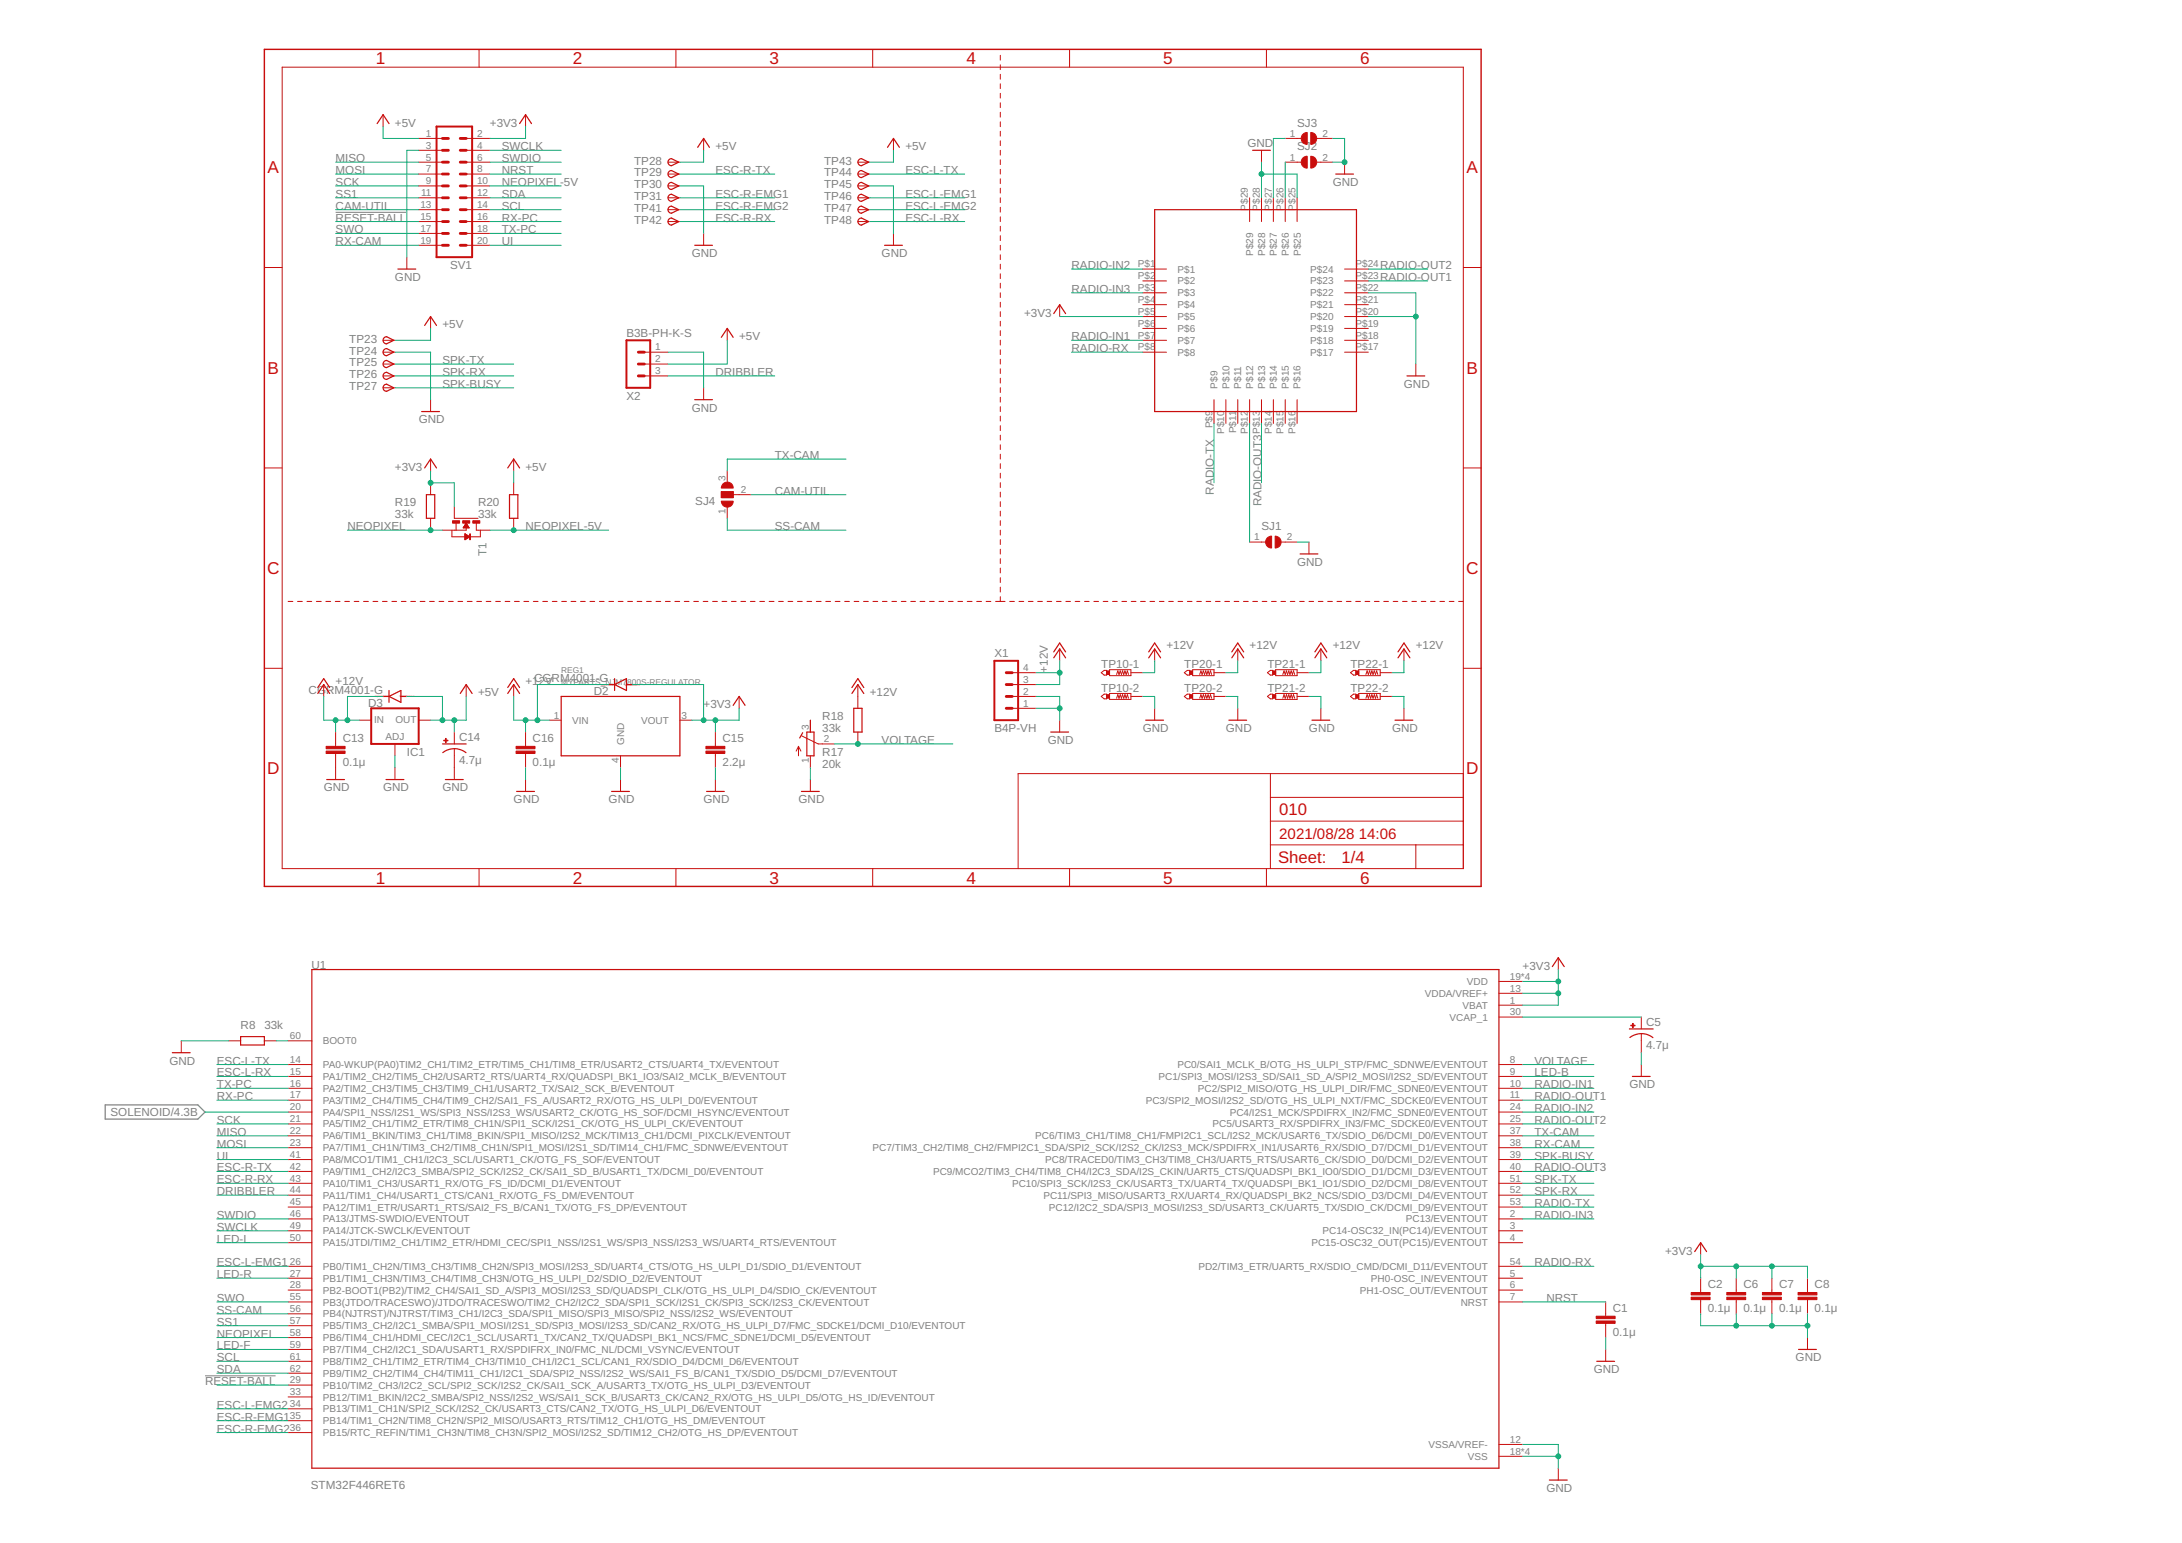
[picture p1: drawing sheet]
<svg xmlns="http://www.w3.org/2000/svg" width="420mm" height="297mm" viewBox="0 0 420 297" stroke-linecap="round" stroke-linejoin="round" font-family="sans-serif">
<defs><g id="words">
<g font-size="3.3" fill="#c90d0c">
<text x="72.4" y="12.4">1</text>
<text x="110.3" y="12.4">2</text>
<text x="148.2" y="12.4">3</text>
<text x="186.1" y="12.4">4</text>
<text x="224" y="12.4">5</text>
<text x="261.9" y="12.4">6</text>
<text x="51.5" y="33.4">A</text>
<text x="282.4" y="33.4">A</text>
<text x="51.5" y="72">B</text>
<text x="282.4" y="72">B</text>
<text x="51.4" y="110.5">C</text>
<text x="282.3" y="110.5">C</text>
<text x="51.4" y="149.1">D</text>
<text x="282.3" y="149.1">D</text>
<text x="72.4" y="170.1">1</text>
<text x="110.3" y="170.1">2</text>
<text x="148.2" y="170.1">3</text>
<text x="186.1" y="170.1">4</text>
<text x="224" y="170.1">5</text>
<text x="261.9" y="170.1">6</text>
</g>
<g font-size="3.2" fill="#c90d0c">
<text x="246.3" y="156.9">010</text>
<text x="246.1" y="166.2">Sheet:</text>
<text x="258.3" y="166.1">1/4</text>
</g>
<g font-size="2.9" fill="#c90d0c">
<text x="246.3" y="161.5">2021/08/28</text>
<text x="261.7" y="161.5">14:06</text>
</g>
<text font-size="2.3" fill="#808080" x="59.8" y="286.6">STM32F446RET6</text>
<g font-size="2.2" fill="#808080">
<text x="76" y="24.4">+5V</text>
<text x="94.3" y="24.4">+3V3</text>
<text x="96.6" y="28.9">SWCLK</text>
<text x="137.8" y="28.9">+5V</text>
<text x="174.3" y="28.9">+5V</text>
<text x="240.2" y="28.3">GND</text>
<text x="249.8" y="28.9">SJ2</text>
<text x="249.8" y="24.4">SJ3</text>
<text x="64.6" y="33.5">MOSI</text>
<text x="64.6" y="35.8">SCK</text>
<text x="64.6" y="31.2">MISO</text>
<text x="96.6" y="33.5">NRST</text>
<text x="96.6" y="31.2">SWDIO</text>
<text x="96.6" y="35.8">NEOPIXEL-5V</text>
<text x="122.1" y="31.7">TP28</text>
<text x="122.1" y="34">TP29</text>
<text x="137.8" y="33.5">ESC-R-TX</text>
<text x="158.7" y="31.7">TP43</text>
<text x="158.7" y="34">TP44</text>
<text x="174.3" y="33.5">ESC-L-TX</text>
<text x="256.6" y="35.8">GND</text>
<text x="64.6" y="38.1">SS1</text>
<text x="64.6" y="40.4">CAM-UTIL</text>
<text x="96.6" y="38.1">SDA</text>
<text x="96.6" y="40.4">SCL</text>
<text x="122.1" y="36.3">TP30</text>
<text x="122.1" y="38.5">TP31</text>
<text x="122.1" y="40.8">TP41</text>
<text x="137.8" y="38.1">ESC-R-EMG1</text>
<text x="137.8" y="40.4">ESC-R-EMG2</text>
<text x="158.7" y="36.3">TP45</text>
<text x="158.7" y="38.5">TP46</text>
<text x="158.7" y="40.8">TP47</text>
<text x="174.3" y="40.4">ESC-L-EMG2</text>
<text x="174.3" y="38.1">ESC-L-EMG1</text>
<text x="64.6" y="44.9">SWO</text>
<text x="64.6" y="42.6">RESET-BALL</text>
<text x="64.6" y="47.2">RX-CAM</text>
<text x="96.6" y="42.6">RX-PC</text>
<text x="96.6" y="44.9">TX-PC</text>
<text x="96.6" y="47.2">UI</text>
<text x="122.1" y="43.1">TP42</text>
<text x="137.8" y="42.6">ESC-R-RX</text>
<text x="158.7" y="43.1">TP48</text>
<text x="174.3" y="42.6">ESC-L-RX</text>
<text x="86.7" y="51.8">SV1</text>
<text x="133.2" y="49.5">GND</text>
<text x="169.8" y="49.5">GND</text>
<text x="206.3" y="51.8">RADIO-IN2</text>
<text x="265.8" y="51.8">RADIO-OUT2</text>
<text x="76" y="54.1">GND</text>
<text x="206.3" y="56.4">RADIO-IN3</text>
<text x="265.8" y="54.1">RADIO-OUT1</text>
<text x="67.3" y="66">TP23</text>
<text x="85.2" y="63.2">+5V</text>
<text x="120.6" y="64.8">B3B-PH-K-S</text>
<text x="142.3" y="65.5">+5V</text>
<text x="197.2" y="60.9">+3V3</text>
<text x="206.3" y="65.5">RADIO-IN1</text>
<text x="67.3" y="68.3">TP24</text>
<text x="67.3" y="70.5">TP25</text>
<text x="85.2" y="70.1">SPK-TX</text>
<text x="206.3" y="67.8">RADIO-RX</text>
<text x="67.3" y="72.8">TP26</text>
<text x="67.3" y="75.1">TP27</text>
<text x="85.2" y="72.4">SPK-RX</text>
<text x="85.2" y="74.6">SPK-BUSY</text>
<text x="120.6" y="76.9">X2</text>
<text x="137.8" y="72.4">DRIBBLER</text>
<text x="270.3" y="74.6">GND</text>
<text x="80.6" y="81.5">GND</text>
<text x="133.2" y="79.2">GND</text>
<text x="149.2" y="88.4">TX-CAM</text>
<text x="76" y="90.6">+3V3</text>
<text x="101.2" y="90.6">+5V</text>
<text x="149.2" y="95.2">CAM-UTIL</text>
<text x="233.8" y="95.2" transform="rotate(-90 233.8 95.2)">RADIO-TX</text>
<text x="76" y="99.8">33k</text>
<text x="76" y="97.5">R19</text>
<text x="92" y="99.8">33k</text>
<text x="92" y="97.5">R20</text>
<text x="133.9" y="97.2">SJ4</text>
<text x="242.9" y="97.5" transform="rotate(-90 242.9 97.5)">RADIO-OUT3</text>
<text x="66.9" y="102.1">NEOPIXEL</text>
<text x="93.7" y="107" transform="rotate(-90 93.7 107)">T1</text>
<text x="101.2" y="102.1">NEOPIXEL-5V</text>
<text x="149.2" y="102.1">SS-CAM</text>
<text x="242.9" y="102.1">SJ1</text>
<text x="249.8" y="108.9">GND</text>
<text x="224.6" y="124.9">+12V</text>
<text x="240.6" y="124.9">+12V</text>
<text x="256.6" y="124.9">+12V</text>
<text x="272.6" y="124.9">+12V</text>
<text x="64.6" y="131.8">+12V</text>
<text x="101.2" y="131.8">+1C2GRM4001-G</text>
<text x="105" y="131.8">V</text>
<text x="191.5" y="126.5">X1</text>
<text x="201.8" y="129.5" transform="rotate(-90 201.8 129.5)">+12V</text>
<text x="212" y="128.6">TP10-1</text>
<text x="228" y="128.6">TP20-1</text>
<text x="244" y="128.6">TP21-1</text>
<text x="260" y="128.6">TP22-1</text>
<text x="59.4" y="133.6">CG</text>
<text x="62.8" y="133.6">RM4001-G</text>
<text x="70.9" y="136.1">D3</text>
<text x="92" y="134.1">+5V</text>
<text x="114.3" y="133.8">D2</text>
<text x="135.5" y="136.4">+3V3</text>
<text x="167.5" y="134.1">+12V</text>
<text x="212" y="133.2">TP10-2</text>
<text x="228" y="133.2">TP20-2</text>
<text x="244" y="133.2">TP21-2</text>
<text x="260" y="133.2">TP22-2</text>
<text x="66" y="142.9">C13</text>
<text x="88.4" y="142.6">C14</text>
<text x="102.6" y="142.9">C16</text>
<text x="139.1" y="142.9">C15</text>
<text x="158.3" y="140.9">33k</text>
<text x="158.3" y="138.6">R18</text>
<text x="169.8" y="143.2">VOLTAGE</text>
<text x="191.5" y="140.9">B4P-VH</text>
<text x="201.8" y="143.2">GND</text>
<text x="220" y="140.9">GND</text>
<text x="236" y="140.9">GND</text>
<text x="252" y="140.9">GND</text>
<text x="268" y="140.9">GND</text>
<text x="66" y="147.4">0.1μ</text>
<text x="78.3" y="145.5">IC1</text>
<text x="88.4" y="147">4.7μ</text>
<text x="102.6" y="147.4">0.1μ</text>
<text x="139.1" y="147.4">2.2μ</text>
<text x="158.3" y="147.8">20k</text>
<text x="158.3" y="145.5">R17</text>
<text x="62.3" y="152.4">GND</text>
<text x="73.8" y="152.4">GND</text>
<text x="85.2" y="152.4">GND</text>
<text x="98.9" y="154.6">GND</text>
<text x="117.2" y="154.6">GND</text>
<text x="135.5" y="154.6">GND</text>
<text x="153.8" y="154.6">GND</text>
<text x="60" y="186.6">U1</text>
<text x="293.2" y="186.6">+3V3</text>
<text x="317" y="197.5">C5</text>
<text x="46.3" y="198.1">R8</text>
<text x="50.9" y="198.1">33k</text>
<text x="317" y="201.8">4.7μ</text>
<text x="32.6" y="204.9">GND</text>
<text x="41.8" y="209.5">TX-PC</text>
<text x="41.8" y="204.9">ESC-L-TX</text>
<text x="41.8" y="207.2">ESC-L-RX</text>
<text x="295.5" y="204.9">VOLTAGE</text>
<text x="295.5" y="207.2">LED-B</text>
<text x="295.5" y="209.5">RADIO-IN1</text>
<text x="313.8" y="209.5">GND</text>
<text x="21.3" y="214.9">SOLENOID/4.3B</text>
<text x="41.8" y="211.8">RX-PC</text>
<text x="295.5" y="211.8">RADIO-OUT1</text>
<text x="295.5" y="214.1">RADIO-IN2</text>
<text x="41.8" y="220.9">MOSI</text>
<text x="41.8" y="216.4">SCK</text>
<text x="41.8" y="218.6">MISO</text>
<text x="295.5" y="218.6">TX-CAM</text>
<text x="295.5" y="220.9">RX-CAM</text>
<text x="295.5" y="216.4">RADIO-OUT2</text>
<text x="41.8" y="223.2">UI</text>
<text x="41.8" y="225.5">ESC-R-TX</text>
<text x="41.8" y="227.8">ESC-R-RX</text>
<text x="295.5" y="227.8">SPK-TX</text>
<text x="295.5" y="223.2">SPK-BUSY</text>
<text x="295.5" y="225.5">RADIO-OUT3</text>
<text x="41.8" y="230.1">DRIBBLER</text>
<text x="295.5" y="230.1">SPK-RX</text>
<text x="295.5" y="232.4">RADIO-TX</text>
<text x="41.8" y="234.6">SWDIO</text>
<text x="41.8" y="236.9">SWCLK</text>
<text x="41.8" y="239.2">LED-L</text>
<text x="295.5" y="234.6">RADIO-IN3</text>
<text x="41.8" y="243.8">ESC-L-EMG1</text>
<text x="295.5" y="243.8">RADIO-RX</text>
<text x="320.6" y="241.5">+3V3</text>
<text x="41.8" y="250.6">SWO</text>
<text x="41.8" y="246.1">LED-R</text>
<text x="297.8" y="250.6">NRST</text>
<text x="328.8" y="248">C2</text>
<text x="335.7" y="248">C6</text>
<text x="342.6" y="248">C7</text>
<text x="349.4" y="248">C8</text>
<text x="41.8" y="255.2">SS1</text>
<text x="41.8" y="252.9">SS-CAM</text>
<text x="41.8" y="257.5">NEOPIXEL</text>
<text x="310.6" y="257.2">0.1μ</text>
<text x="310.6" y="252.6">C1</text>
<text x="328.8" y="252.6">0.1μ</text>
<text x="335.7" y="252.6">0.1μ</text>
<text x="342.6" y="252.6">0.1μ</text>
<text x="349.4" y="252.6">0.1μ</text>
<text x="41.8" y="262.1">SCL</text>
<text x="41.8" y="259.8">LED-F</text>
<text x="345.8" y="262.1">GND</text>
<text x="39.5" y="266.6">RESET-BALL</text>
<text x="41.8" y="264.4">SDA</text>
<text x="306.9" y="264.4">GND</text>
<text x="41.8" y="271.2">ESC-L-EMG2</text>
<text x="41.8" y="273.5">ESC-R-EMG1</text>
<text x="41.8" y="275.8">ESC-R-EMG2</text>
<text x="297.8" y="287.2">GND</text>
</g>
<g font-size="1.9" fill="#808080">
<text x="82" y="26.3">1</text>
<text x="82" y="28.6">3</text>
<text x="91.9" y="26.3">2</text>
<text x="91.9" y="28.6">4</text>
<text x="248.4" y="26.3">1</text>
<text x="254.7" y="26.3">2</text>
<text x="82" y="30.9">5</text>
<text x="82" y="33.2">7</text>
<text x="82" y="35.5">9</text>
<text x="91.9" y="30.9">6</text>
<text x="91.9" y="33.2">8</text>
<text x="91.9" y="35.5">10</text>
<text x="248.4" y="30.9">1</text>
<text x="254.7" y="30.9">2</text>
<text x="81" y="40">13</text>
<text x="81.1" y="37.8">11</text>
<text x="91.9" y="37.8">12</text>
<text x="91.9" y="40">14</text>
<text x="240.3" y="40.5" transform="rotate(-90 240.3 40.5)">P$29</text>
<text x="242.6" y="40.5" transform="rotate(-90 242.6 40.5)">P$28</text>
<text x="244.9" y="40.5" transform="rotate(-90 244.9 40.5)">P$27</text>
<text x="247.2" y="40.5" transform="rotate(-90 247.2 40.5)">P$26</text>
<text x="249.4" y="40.5" transform="rotate(-90 249.4 40.5)">P$25</text>
<text x="81" y="42.3">15</text>
<text x="81" y="44.6">17</text>
<text x="81" y="46.9">19</text>
<text x="91.9" y="42.3">16</text>
<text x="91.9" y="44.6">18</text>
<text x="91.9" y="46.9">20</text>
<text x="219.1" y="51.5">P$1</text>
<text x="219.1" y="53.8">P$2</text>
<text x="226.7" y="52.5">P$1</text>
<text x="241.3" y="49.3" transform="rotate(-90 241.3 49.3)">P$29</text>
<text x="243.6" y="49.3" transform="rotate(-90 243.6 49.3)">P$28</text>
<text x="245.9" y="49.3" transform="rotate(-90 245.9 49.3)">P$27</text>
<text x="248.2" y="49.3" transform="rotate(-90 248.2 49.3)">P$26</text>
<text x="250.5" y="49.3" transform="rotate(-90 250.5 49.3)">P$25</text>
<text x="252.3" y="52.5">P$24</text>
<text x="261" y="53.8">P$23</text>
<text x="261" y="51.5">P$24</text>
<text x="219.1" y="56">P$3</text>
<text x="219.1" y="58.3">P$4</text>
<text x="226.7" y="54.8">P$2</text>
<text x="226.7" y="57">P$3</text>
<text x="226.7" y="59.3">P$4</text>
<text x="252.3" y="59.3">P$21</text>
<text x="252.3" y="57.1">P$22</text>
<text x="252.3" y="54.8">P$23</text>
<text x="261" y="58.3">P$21</text>
<text x="261" y="56">P$22</text>
<text x="219.1" y="60.6">P$5</text>
<text x="219.1" y="62.9">P$6</text>
<text x="219.1" y="65.2">P$7</text>
<text x="226.7" y="61.6">P$5</text>
<text x="226.7" y="63.9">P$6</text>
<text x="252.3" y="63.9">P$19</text>
<text x="252.3" y="61.6">P$20</text>
<text x="261" y="65.2">P$18</text>
<text x="261" y="62.9">P$19</text>
<text x="261" y="60.6">P$20</text>
<text x="126.2" y="67.5">1</text>
<text x="126.2" y="69.8">2</text>
<text x="219.1" y="67.5">P$8</text>
<text x="226.7" y="66.2">P$7</text>
<text x="226.7" y="68.5">P$8</text>
<text x="252.3" y="68.5">P$17</text>
<text x="252.3" y="66.2">P$18</text>
<text x="261" y="67.5">P$17</text>
<text x="126.2" y="72">3</text>
<text x="234.4" y="74.8" transform="rotate(-90 234.4 74.8)">P$9</text>
<text x="236.7" y="74.8" transform="rotate(-90 236.7 74.8)">P$10</text>
<text x="239" y="74.8" transform="rotate(-90 239 74.8)">P$11</text>
<text x="241.3" y="74.8" transform="rotate(-90 241.3 74.8)">P$12</text>
<text x="243.6" y="74.8" transform="rotate(-90 243.6 74.8)">P$13</text>
<text x="245.9" y="74.8" transform="rotate(-90 245.9 74.8)">P$14</text>
<text x="248.2" y="74.8" transform="rotate(-90 248.2 74.8)">P$15</text>
<text x="250.4" y="74.8" transform="rotate(-90 250.4 74.8)">P$16</text>
<text x="233.4" y="82.5" transform="rotate(-90 233.4 82.5)">P$9</text>
<text x="235.7" y="83.5" transform="rotate(-90 235.7 83.5)">P$10</text>
<text x="238" y="83.4" transform="rotate(-90 238 83.4)">P$11</text>
<text x="240.3" y="83.5" transform="rotate(-90 240.3 83.5)">P$12</text>
<text x="242.6" y="83.5" transform="rotate(-90 242.6 83.5)">P$13</text>
<text x="244.9" y="83.5" transform="rotate(-90 244.9 83.5)">P$14</text>
<text x="247.2" y="83.5" transform="rotate(-90 247.2 83.5)">P$15</text>
<text x="249.4" y="83.5" transform="rotate(-90 249.4 83.5)">P$16</text>
<text x="139.7" y="92.6" transform="rotate(-90 139.7 92.6)">3</text>
<text x="142.7" y="94.9">2</text>
<text x="139.7" y="98.9" transform="rotate(-90 139.7 98.9)">1</text>
<text x="241.5" y="104">1</text>
<text x="247.8" y="104">2</text>
<text x="197" y="131.5">3</text>
<text x="197" y="129.2">4</text>
<text x="197" y="136">1</text>
<text x="197" y="133.8">2</text>
<text x="72" y="139.2">IN</text>
<text x="74.2" y="142.5">ADJ</text>
<text x="76.2" y="139.2">OUT</text>
<text x="106.6" y="138.3">1</text>
<text x="110.2" y="139.3">VIN</text>
<text x="120.2" y="143.4" transform="rotate(-90 120.2 143.4)">GND</text>
<text x="123.4" y="139.3">VOUT</text>
<text x="131.2" y="138.3">3</text>
<text x="155.7" y="140.6" transform="rotate(-90 155.7 140.6)">3</text>
<text x="158.7" y="142.9">2</text>
<text x="119.2" y="146.9" transform="rotate(-90 119.2 146.9)">4</text>
<text x="155.7" y="146.9" transform="rotate(-90 155.7 146.9)">1</text>
<text x="274.4" y="191.9">VDDA/VREF+</text>
<text x="282.5" y="189.6">VDD</text>
<text x="290.7" y="190.9">13</text>
<text x="290.7" y="188.6">19*4</text>
<text x="279.1" y="196.5">VCAP_1</text>
<text x="281.6" y="194.2">VBAT</text>
<text x="290.7" y="193.2">1</text>
<text x="290.7" y="195.5">30</text>
<text x="55.8" y="200">60</text>
<text x="62.2" y="201">BOOT0</text>
<text x="55.8" y="204.6">14</text>
<text x="55.8" y="206.9">15</text>
<text x="55.8" y="209.2">16</text>
<text x="62.2" y="205.6">PA0-WKUP(PA0)TIM2_CH1/TIM2_ETR/TIM5_CH1/TIM8_ETR/USART2_CTS/UART4_TX/EVENTOUT</text>
<text x="62.2" y="207.9">PA1/TIM2_CH2/TIM5_CH2/USART2_RTS/UART4_RX/QUADSPI_BK1_IO3/SAI2_MCLK_B/EVENTOUT</text>
<text x="223.1" y="207.9">PC1/SPI3_MOSI/I2S3_SD/SAI1_SD_A/SPI2_MOSI/I2S2_SD/EVENTOUT</text>
<text x="226.7" y="205.6">PC0/SAI1_MCLK_B/OTG_HS_ULPI_STP/FMC_SDNWE/EVENTOUT</text>
<text x="290.7" y="204.6">8</text>
<text x="290.7" y="206.9">9</text>
<text x="290.7" y="209.2">10</text>
<text x="55.8" y="211.5">17</text>
<text x="55.8" y="213.8">20</text>
<text x="62.2" y="210.2">PA2/TIM2_CH3/TIM5_CH3/TIM9_CH1/USART2_TX/SAI2_SCK_B/EVENTOUT</text>
<text x="62.2" y="212.5">PA3/TIM2_CH4/TIM5_CH4/TIM9_CH2/SAI1_FS_A/USART2_RX/OTG_HS_ULPI_D0/EVENTOUT</text>
<text x="62.2" y="214.8">PA4/SPI1_NSS/I2S1_WS/SPI3_NSS/I2S3_WS/USART2_CK/OTG_HS_SOF/DCMI_HSYNC/EVENTOUT</text>
<text x="220.6" y="212.5">PC3/SPI2_MOSI/I2S2_SD/OTG_HS_ULPI_NXT/FMC_SDCKE0/EVENTOUT</text>
<text x="230.7" y="210.2">PC2/SPI2_MISO/OTG_HS_ULPI_DIR/FMC_SDNE0/EVENTOUT</text>
<text x="236.8" y="214.8">PC4/I2S1_MCK/SPDIFRX_IN2/FMC_SDNE0/EVENTOUT</text>
<text x="290.7" y="211.5">11</text>
<text x="290.7" y="213.8">24</text>
<text x="55.8" y="216">21</text>
<text x="55.8" y="218.3">22</text>
<text x="55.8" y="220.6">23</text>
<text x="62.2" y="217">PA5/TIM2_CH1/TIM2_ETR/TIM8_CH1N/SPI1_SCK/I2S1_CK/OTG_HS_ULPI_CK/EVENTOUT</text>
<text x="62.2" y="219.3">PA6/TIM1_BKIN/TIM3_CH1/TIM8_BKIN/SPI1_MISO/I2S2_MCK/TIM13_CH1/DCMI_PIXCLK/EVENTOUT</text>
<text x="62.2" y="221.6">PA7/TIM1_CH1N/TIM3_CH2/TIM8_CH1N/SPI1_MOSI/I2S1_SD/TIM14_CH1/FMC_SDNWE/EVENTOUT</text>
<text x="168" y="221.6">PC7/TIM3_CH2/TIM8_CH2/FMPI2C1_SDA/SPI2_SCK/I2S2_CK/I2S3_MCK/SPDIFRX_IN1/USART6_RX/SDIO_D7/DCMI_D1/EVENTOUT</text>
<text x="199.4" y="219.3">PC6/TIM3_CH1/TIM8_CH1/FMPI2C1_SCL/I2S2_MCK/USART6_TX/SDIO_D6/DCMI_D0/EVENTOUT</text>
<text x="233.5" y="217">PC5/USART3_RX/SPDIFRX_IN3/FMC_SDCKE0/EVENTOUT</text>
<text x="290.7" y="216">25</text>
<text x="290.7" y="218.3">37</text>
<text x="290.7" y="220.6">38</text>
<text x="55.8" y="222.9">41</text>
<text x="55.8" y="225.2">42</text>
<text x="55.8" y="227.5">43</text>
<text x="62.2" y="223.9">PA8/MCO1/TIM1_CH1/I2C3_SCL/USART1_CK/OTG_FS_SOF/EVENTOUT</text>
<text x="62.2" y="226.2">PA9/TIM1_CH2/I2C3_SMBA/SPI2_SCK/I2S2_CK/SAI1_SD_B/USART1_TX/DCMI_D0/EVENTOUT</text>
<text x="179.7" y="226.2">PC9/MCO2/TIM3_CH4/TIM8_CH4/I2C3_SDA/I2S_CKIN/UART5_CTS/QUADSPI_BK1_IO0/SDIO_D1/DCMI_D3/EVENTOUT</text>
<text x="201.3" y="223.9">PC8/TRACED0/TIM3_CH3/TIM8_CH3/UART5_RTS/USART6_CK/SDIO_D0/DCMI_D2/EVENTOUT</text>
<text x="290.7" y="222.9">39</text>
<text x="290.7" y="225.2">40</text>
<text x="290.7" y="227.5">51</text>
<text x="55.8" y="229.8">44</text>
<text x="55.8" y="232">45</text>
<text x="62.2" y="228.5">PA10/TIM1_CH3/USART1_RX/OTG_FS_ID/DCMI_D1/EVENTOUT</text>
<text x="62.2" y="230.8">PA11/TIM1_CH4/USART1_CTS/CAN1_RX/OTG_FS_DM/EVENTOUT</text>
<text x="62.2" y="233">PA12/TIM1_ETR/USART1_RTS/SAI2_FS_B/CAN1_TX/OTG_FS_DP/EVENTOUT</text>
<text x="194.9" y="228.5">PC10/SPI3_SCK/I2S3_CK/USART3_TX/UART4_TX/QUADSPI_BK1_IO1/SDIO_D2/DCMI_D8/EVENTOUT</text>
<text x="200.9" y="230.8">PC11/SPI3_MISO/USART3_RX/UART4_RX/QUADSPI_BK2_NCS/SDIO_D3/DCMI_D4/EVENTOUT</text>
<text x="202" y="233">PC12/I2C2_SDA/SPI3_MOSI/I2S3_SD/USART3_CK/UART5_TX/SDIO_CK/DCMI_D9/EVENTOUT</text>
<text x="290.7" y="229.8">52</text>
<text x="290.7" y="232">53</text>
<text x="55.8" y="234.3">46</text>
<text x="55.8" y="236.6">49</text>
<text x="55.8" y="238.9">50</text>
<text x="62.2" y="235.3">PA13/JTMS-SWDIO/EVENTOUT</text>
<text x="62.2" y="237.6">PA14/JTCK-SWCLK/EVENTOUT</text>
<text x="62.2" y="239.9">PA15/JTDI/TIM2_CH1/TIM2_ETR/HDMI_CEC/SPI1_NSS/I2S1_WS/SPI3_NSS/I2S3_WS/UART4_RTS/EVENTOUT</text>
<text x="252.5" y="239.9">PC15-OSC32_OUT(PC15)/EVENTOUT</text>
<text x="254.7" y="237.6">PC14-OSC32_IN(PC14)/EVENTOUT</text>
<text x="270.7" y="235.3">PC13/EVENTOUT</text>
<text x="290.7" y="234.3">2</text>
<text x="290.7" y="236.6">3</text>
<text x="290.7" y="238.9">4</text>
<text x="55.8" y="243.5">26</text>
<text x="55.8" y="245.8">27</text>
<text x="62.2" y="244.5">PB0/TIM1_CH2N/TIM3_CH3/TIM8_CH2N/SPI3_MOSI/I2S3_SD/UART4_CTS/OTG_HS_ULPI_D1/SDIO_D1/EVENTOUT</text>
<text x="230.8" y="244.5">PD2/TIM3_ETR/UART5_RX/SDIO_CMD/DCMI_D11/EVENTOUT</text>
<text x="290.7" y="243.5">54</text>
<text x="290.7" y="245.8">5</text>
<text x="55.8" y="248">28</text>
<text x="55.8" y="250.3">55</text>
<text x="62.2" y="246.8">PB1/TIM1_CH3N/TIM3_CH4/TIM8_CH3N/OTG_HS_ULPI_D2/SDIO_D2/EVENTOUT</text>
<text x="62.2" y="249">PB2-BOOT1(PB2)/TIM2_CH4/SAI1_SD_A/SPI3_MOSI/I2S3_SD/QUADSPI_CLK/OTG_HS_ULPI_D4/SDIO_CK/EVENTOUT</text>
<text x="62.2" y="251.3">PB3(JTDO/TRACESWO)/JTDO/TRACESWO/TIM2_CH2/I2C2_SDA/SPI1_SCK/I2S1_CK/SPI3_SCK/I2S3_CK/EVENTOUT</text>
<text x="261.8" y="249">PH1-OSC_OUT/EVENTOUT</text>
<text x="264" y="246.8">PH0-OSC_IN/EVENTOUT</text>
<text x="281.3" y="251.3">NRST</text>
<text x="290.7" y="248">6</text>
<text x="290.7" y="250.3">7</text>
<text x="55.8" y="252.6">56</text>
<text x="55.8" y="254.9">57</text>
<text x="55.8" y="257.2">58</text>
<text x="62.2" y="253.6">PB4(NJTRST)/NJTRST/TIM3_CH1/I2C3_SDA/SPI1_MISO/SPI3_MISO/SPI2_NSS/I2S2_WS/EVENTOUT</text>
<text x="62.2" y="255.9">PB5/TIM3_CH2/I2C1_SMBA/SPI1_MOSI/I2S1_SD/SPI3_MOSI/I2S3_SD/CAN2_RX/OTG_HS_ULPI_D7/FMC_SDCKE1/DCMI_D10/EVENTOUT</text>
<text x="55.8" y="259.5">59</text>
<text x="55.8" y="261.8">61</text>
<text x="62.2" y="258.2">PB6/TIM4_CH1/HDMI_CEC/I2C1_SCL/USART1_TX/CAN2_TX/QUADSPI_BK1_NCS/FMC_SDNE1/DCMI_D5/EVENTOUT</text>
<text x="62.2" y="260.5">PB7/TIM4_CH2/I2C1_SDA/USART1_RX/SPDIFRX_IN0/FMC_NL/DCMI_VSYNC/EVENTOUT</text>
<text x="62.2" y="262.8">PB8/TIM2_CH1/TIM2_ETR/TIM4_CH3/TIM10_CH1/I2C1_SCL/CAN1_RX/SDIO_D4/DCMI_D6/EVENTOUT</text>
<text x="55.8" y="264">62</text>
<text x="55.8" y="266.3">29</text>
<text x="55.8" y="268.6">33</text>
<text x="62.2" y="265">PB9/TIM2_CH2/TIM4_CH4/TIM11_CH1/I2C1_SDA/SPI2_NSS/I2S2_WS/SAI1_FS_B/CAN1_TX/SDIO_D5/DCMI_D7/EVENTOUT</text>
<text x="62.2" y="267.3">PB10/TIM2_CH3/I2C2_SCL/SPI2_SCK/I2S2_CK/SAI1_SCK_A/USART3_TX/OTG_HS_ULPI_D3/EVENTOUT</text>
<text x="62.2" y="269.6">PB12/TIM1_BKIN/I2C2_SMBA/SPI2_NSS/I2S2_WS/SAI1_SCK_B/USART3_CK/CAN2_RX/OTG_HS_ULPI_D5/OTG_HS_ID/EVENTOUT</text>
<text x="55.8" y="270.9">34</text>
<text x="55.8" y="273.2">35</text>
<text x="55.8" y="275.5">36</text>
<text x="62.2" y="271.9">PB13/TIM1_CH1N/SPI2_SCK/I2S2_CK/USART3_CTS/CAN2_TX/OTG_HS_ULPI_D6/EVENTOUT</text>
<text x="62.2" y="274.2">PB14/TIM1_CH2N/TIM8_CH2N/SPI2_MISO/USART3_RTS/TIM12_CH1/OTG_HS_DM/EVENTOUT</text>
<text x="62.2" y="276.5">PB15/RTC_REFIN/TIM1_CH3N/TIM8_CH3N/SPI2_MOSI/I2S2_SD/TIM12_CH2/OTG_HS_DP/EVENTOUT</text>
<text x="275.1" y="278.8">VSSA/VREF-</text>
<text x="282.7" y="281">VSS</text>
<text x="290.7" y="277.8">12</text>
<text x="290.7" y="280">18*4</text>
</g>
<g font-size="1.6" fill="#808080">
<text x="108" y="129.5">REG1</text>
<text x="108" y="131.8">MYPARTS_NJM7800S-REGULATOR</text>
</g>
<g font-size=".5" fill="#ffba08">
<text x="115.7" y="132">SpiceOrder 2</text>
<text x="120.3" y="132">SpiceOrder 1</text>
<text x="72.3" y="134.3">SpiceOrder 2</text>
<text x="76.8" y="134.3">SpiceOrder 1</text>
</g>
</g></defs>
<path d="M64.6 40.9h13.6M39.5 264.9h13.6" fill="none" stroke="#808080" stroke-width=".19"/>
<path d="M20.3 212.7h17.8l1.4 1.4-1.4 1.3h-17.8z" fill="none" stroke="#808080" stroke-width=".23"/>
<g fill="none" stroke="#c90d0c" stroke-width=".19">
<path d="M54.3 12.9h227.5v154.3h-227.5zM92.2 9.5v3.4M130.2 9.5v3.4M168 9.5v3.4M192.6 10.6v1M192.6 12.5v.9M192.6 14.3v.9M192.6 16.1v1M192.6 18v.9M192.6 19.8v.9M206 9.5v3.4M243.9 9.5v3.4"/>
<path d="M73.8 22.1v2.3M80.6 26.6h4.6M80.6 28.9h4.6M80.6 31.2h4.6M80.6 33.5h4.6M80.6 35.8h4.6M80.6 38.1h4.6M89.8 26.6h4.5M89.8 28.9h4.5M89.8 31.2h4.5M89.8 33.5h4.5M89.8 35.8h4.5"/>
<path d="M89.8 38.1h4.5M101.2 22.1v2.3M128.6 31.2h2.3M128.6 33.5h2.3M128.6 35.8h2.3M128.6 38.1h2.3M135.5 26.6v2.3M165.2 31.2h2.3M165.2 33.5h2.3M165.2 35.8h2.3M165.2 38.1h2.3M172 26.6v2.3"/>
<path d="M192.6 21.6v.9M192.6 23.5v.9M192.6 25.3v.9M192.6 27.1v.9M192.6 28.9v1M192.6 30.8v.9M192.6 32.6v.9M192.6 34.4v.9M192.6 36.2v1M192.6 38.1v.9M192.6 39.9v.9M240.6 38.1v4.6"/>
<path d="M242.9 28.9v2.3M242.9 38.1v4.6M245.2 38.1v4.6M247.5 26.6h3.1M247.5 31.2h3.1M247.5 38.1v4.6M249.8 38.1v4.6M253.5 26.6h3.1M253.5 31.2h3.1M258.9 31.2v2.3M50.9 51.5h3.4M78.3 49.5v2.3"/>
<path d="M80.6 40.4h4.6M80.6 42.7h4.6M80.6 44.9h4.6M80.6 47.2h4.6M89.8 40.4h4.5M89.8 42.7h4.5M89.8 44.9h4.5M89.8 47.2h4.5M128.6 40.4h2.3M128.6 42.7h2.3M135.5 44.9v2.3M165.2 40.4h2.3"/>
<path d="M165.2 42.7h2.3M172 44.9v2.3M192.6 41.7v1M192.6 43.6v.9M192.6 45.4v.9M192.6 47.2v.9M192.6 49v1M192.6 50.9v.9M192.6 52.7v.9M192.6 54.5v1M192.6 56.4v.9M192.6 58.2v.9"/>
<path d="M204 58.7v2.2M220 51.8h4.6M220 54.1h4.6M220 56.4h4.6M220 58.7h4.6M258.9 51.8h4.6M258.9 54.1h4.6M258.9 56.4h4.6M258.9 58.7h4.6M281.8 51.5h3.4M73.8 65.5h2.3M73.8 67.8h2.3"/>
<path d="M73.8 70.1h2.3M73.8 72.4h2.3M73.8 74.7h2.3M82.9 60.9v2.3M82.9 76.9v2.3M124.1 67.8h4.5M124.1 70.1h4.5M124.1 72.4h4.5M135.5 74.7v2.2M140 63.2v2.3M192.6 60v.9M192.6 61.8v1"/>
<path d="M192.6 63.7v.9M192.6 65.5v.9M192.6 67.3v1M192.6 69.2v.9M192.6 71v.9M192.6 72.8v.9M192.6 74.6v1M192.6 76.5v.9M192.6 78.3v.9M220 60.9h4.6M220 63.2h4.6M220 65.5h4.6"/>
<path d="M220 67.8h4.6M233.8 76.9v4.6M236.1 76.9v4.6M238.3 76.9v4.6M240.6 76.9v4.6M242.9 76.9v4.6M245.2 76.9v4.6M247.5 76.9v4.6M249.8 76.9v4.6M258.9 60.9h4.6M258.9 63.2h4.6M258.9 65.5h4.6"/>
<path d="M258.9 67.8h4.6M272.6 70.1v2.3M50.9 90.1h3.4M82.9 88.4v2.3M82.9 92.9v2.3M82.9 99.8v2.3M87.5 97.5v2.3h4.6M98.9 88.4v2.3M98.9 92.9v2.3M98.9 99.8v2.3M138.9 94.7h2.3v1.1h-2.3zM140 90.7v2.2"/>
<path d="M140 97.5v2.3M141.2 95.2h3.4M192.6 80.1v.9M192.6 82v.9M192.6 83.8v.9M192.6 85.6v.9M192.6 87.4v1M192.6 89.3v.9M192.6 91.1v.9M192.6 92.9v1M192.6 94.7v1M192.6 96.6v.9"/>
<path d="M192.6 98.4v.9M281.8 90.1h3.4M55.5 115.8h.9M57.3 115.8h.9M59.1 115.8h.9M60.9 115.8h.9M62.7 115.8h1M64.6 115.8h.9M66.4 115.8h.9M68.2 115.8h.9M70 115.8h.9M71.8 115.8h.9"/>
<path d="M73.6 115.8h.9M75.5 115.8h.9M77.3 115.8h.9M79.1 115.8h.9M80.9 115.8h.9M82.7 115.8h.9M84.5 115.8h.9M86.4 115.8h.9M87 102.1v1.2h5.5v-1.2M87.8 100.7v1.4M88.2 115.8h.9M89.2 101.5h1.1"/>
<path d="M89.3 101.5h1M89.3 101.4h.9M89.4 101.3h.7M89.4 101.2h.7M89.5 101.2h.6M89.5 101.1h.5M89.5 102.8l.9 .5-.9 .6M89.5 102.8v1.1M89.5 103.9h.1M89.5 103.8h.2M89.5 103.7h.3M89.5 103.7h.4"/>
<path d="M89.5 103.6h.5M89.5 103.6h.6M89.5 103.5h.7M89.5 103.4h.8M89.5 103.3h.8M89.5 103.2h.8M89.5 103.1h.6M89.5 103h.5M89.5 103h.4M89.5 102.9h.3M89.5 102.8h.2M89.5 102.8h.1"/>
<path d="M89.6 101h.4M89.6 100.9h.3M89.7 100.9h.2M89.7 100.8h.1M89.8 101.6v.5h-4.6M89.8 100.7l.5 .9h-1.1zM90 115.8h.9M91.7 100.7v1.4h2.6M91.8 115.8h.9M93.6 115.8h.9M95.4 115.8h1M97.3 115.8h.9"/>
<path d="M99.1 115.8h.9M100.9 115.8h.9M102.7 115.8h.9M104.5 115.8h.9M106.3 115.8h1M108.2 115.8h.9M110 115.8h.9M111.8 115.8h.9M113.6 115.8h.9M115.4 115.8h.9M117.2 115.8h1M119 115.8h1"/>
<path d="M120.9 115.8h.9M122.7 115.8h.9M124.5 115.8h.9M126.3 115.8h.9M128.1 115.8h1M129.9 115.8h1M131.8 115.8h.9M133.6 115.8h.9M135.4 115.8h.9M137.2 115.8h.9M139 115.8h1M140.8 115.8h1"/>
<path d="M142.7 115.8h.9M144.5 115.8h.9M146.3 115.8h.9M148.1 115.8h.9M149.9 115.8h.9M151.7 115.8h1M153.6 115.8h.9M155.4 115.8h.9M157.2 115.8h.9M159 115.8h.9M160.8 115.8h.9M162.6 115.8h1"/>
<path d="M164.5 115.8h.9M166.3 115.8h.9M168.1 115.8h.9M169.9 115.8h.9M171.7 115.8h.9M173.5 115.8h1M175.4 115.8h.9M177.2 115.8h.9M179 115.8h.9M180.8 115.8h.9M182.6 115.8h.9M184.4 115.8h1"/>
<path d="M186.2 115.8h1M188.1 115.8h.9M189.9 115.8h.9M191.7 115.8h1.8M192.6 100.2v1M192.6 102.1v.9M192.6 103.9v.9M192.6 105.7v1M192.6 107.5v1M192.6 109.4v.9M192.6 111.2v.9M192.6 113v1"/>
<path d="M192.6 114.9v.9M194.4 115.8h.9M196.2 115.8h.9M198 115.8h.9M199.8 115.8h.9M201.6 115.8h.9M203.4 115.8h.9M205.2 115.8h.9M207 115.8h.9M208.8 115.8h.9M210.6 115.8h.9M212.4 115.8h.9"/>
<path d="M214.2 115.8h.9M216 115.8h.9M217.8 115.8h.9M219.6 115.8h.9M221.4 115.8h.9M223.2 115.8h.9M225 115.8h.9M226.8 115.8h.9M228.6 115.8h.9M230.4 115.8h.9M232.2 115.8h.9M234 115.8h.9"/>
<path d="M235.8 115.8h.9M237.6 115.8h.9M239.4 115.8h.9M240.6 104.4h3.1M241.2 115.8h.9M243 115.8h.9M244.8 115.8h.9M246.7 115.8h.8M246.7 104.4h3.1M248.5 115.8h.8M250.3 115.8h.8M252.1 115.8h.8"/>
<path d="M252.1 104.4v2.2M253.9 115.8h.8M255.7 115.8h.9M257.5 115.8h.9M259.2 115.8h1M261 115.8h1M262.8 115.8h1M264.6 115.8h1M266.4 115.8h1M268.3 115.8h.9M270.1 115.8h.9M271.9 115.8h.9"/>
<path d="M273.7 115.8h.9M275.5 115.8h.9M277.3 115.8h.9M279.1 115.8h.9M280.9 115.8h.9M50.9 128.7h3.4M62.3 131.8v2.3M69.2 138.6h2.3M80.6 138.6h2.3M89.8 131.8v2.3M98.9 131.8v2.3M105.8 138.6h2.3"/>
<path d="M130.9 138.6h2.3M142.3 134.1v2.3M156 138.6v2.3M165.2 131.8v4.6M194.9 136.4h4.6M194.9 134.1h4.6M194.9 131.8h4.6M194.9 129.5h4.6M204 124.9v2.3M204 138.6v2.3M212 129.5l.6-.4h.5v.9h-.5zM212 134.1l.6-.5h.5v.9h-.5z"/>
<path d="M213.7 128.9h4.1v1.2h-4.1zM213.7 133.5h4.1v1.1h-4.1zM215 129.8l.2-.6 .3 .6 .2-.6 .2 .6 .3-.6 .2 .6 .2-.6 .3 .6 .2-.6 .2 .6M215 134.4l.2-.7 .3 .7 .2-.7 .2 .7 .3-.7 .2 .7 .2-.7 .3 .7 .2-.7 .2 .7M217.8 134.1h2.2M217.8 129.5h2.2M222.3 124.9v2.3M222.3 136.4v2.2M228 129.5l.6-.4h.5v.9h-.5zM228 134.1l.6-.5h.5v.9h-.5zM229.7 128.9h4.1v1.2h-4.1zM229.7 133.5h4.1v1.1h-4.1z"/>
<path d="M231 129.8l.2-.6 .3 .6 .2-.6 .2 .6 .3-.6 .2 .6 .2-.6 .3 .6 .2-.6 .2 .6M231 134.4l.2-.7 .3 .7 .2-.7 .2 .7 .3-.7 .2 .7 .2-.7 .3 .7 .2-.7 .2 .7M233.8 134.1h2.3M233.8 129.5h2.3M238.3 124.9v2.3M238.3 136.4v2.2M244.1 129.5l.5-.4h.5v.9h-.5zM244.1 134.1l.5-.5h.5v.9h-.5zM245.6 128.9h4.2v1.2h-4.2zM245.6 133.5h4.2v1.1h-4.2zM247 129.8l.2-.6 .3 .6 .2-.6 .2 .6 .3-.6 .2 .6 .2-.6 .3 .6 .2-.6 .2 .6M247 134.4l.2-.7 .3 .7 .2-.7 .2 .7 .3-.7 .2 .7 .2-.7 .3 .7 .2-.7 .2 .7"/>
<path d="M249.8 134.1h2.3M249.8 129.5h2.3M254.3 124.9v2.3M254.3 136.4v2.2M260.1 129.5l.5-.4h.5v.9h-.5zM260.1 134.1l.5-.5h.5v.9h-.5zM261.6 128.9h4.2v1.2h-4.2zM261.6 133.5h4.2v1.1h-4.2zM263 129.8l.2-.6 .3 .6 .2-.6 .2 .6 .3-.6 .2 .6 .2-.6 .3 .6 .2-.6 .2 .6M263 134.4l.2-.7 .3 .7 .2-.7 .2 .7 .3-.7 .2 .7 .2-.7 .3 .7 .2-.7 .2 .7M265.8 134.1h2.3M265.8 129.5h2.3"/>
<path d="M270.3 124.9v2.3M270.3 136.4v2.2M281.8 128.7h3.4M64.6 140.9v2.8M64.6 145.1v5M76.1 143.2v2.3M76.1 147.8v2.3M87.5 140.9v2.3M87.5 144.1v6M101.2 140.9v2.8M101.2 145.1v2.7M101.2 150.1v2.3"/>
<path d="M119.5 145.5v2.3M119.5 150.1v2.3M137.8 140.9v2.8M137.8 145.1v2.7M137.8 150.1v2.3M153.8 143.7v1.8M153.8 143.7l-.5 .9M153.8 143.7l.4 .9M154.3 141.6l3.2 1.6h3.1M156 145.5v2.3M156 150.1v2.3M165.2 140.9v2.3"/>
<path d="M244.6 148.9v18.3M244.6 158.1h37.2M244.6 153.5h37.2M281.8 148.9h-85.8v18.3M92.2 167.2v3.4M130.2 167.2v3.4M168 167.2v3.4M206 167.2v3.4M243.9 167.2v3.4M244.6 162.6h37.2M272.6 162.6v4.6M288.6 193.5h4.6"/>
<path d="M288.6 191.2h4.6M288.6 188.9h4.6M288.6 195.8h4.6M300.1 184.4v2.2M316 195.8v2.3M316 199v3.6M34.9 200.4v2.2M44 200.4h2.3M50.9 200.4h2.3M55.5 204.9h4.5M55.5 207.2h4.5M55.5 209.5h4.5"/>
<path d="M55.5 211.8h4.5M55.5 214.1h4.5M55.5 216.4h4.5M55.5 218.7h4.5M55.5 200.4h4.5M288.6 204.9h4.6M288.6 207.2h4.6M288.6 209.5h4.6M288.6 211.8h4.6M288.6 214.1h4.6M288.6 216.4h4.6M288.6 218.7h4.6"/>
<path d="M316 204.9v2.3M55.5 220.9h4.5M55.5 223.2h4.5M55.5 225.5h4.5M55.5 227.8h4.5M55.5 230.1h4.5M55.5 232.4h4.5M55.5 234.7h4.5M55.5 236.9h4.5M55.5 239.2h4.5M288.6 220.9h4.6M288.6 223.2h4.6"/>
<path d="M288.6 225.5h4.6M288.6 227.8h4.6M288.6 230.1h4.6M288.6 232.4h4.6M288.6 234.7h4.6M288.6 236.9h4.6M288.6 239.2h4.6M327.5 239.2v2.3M55.5 243.8h4.5M55.5 246.1h4.5M55.5 248.3h4.5M55.5 250.6h4.5"/>
<path d="M55.5 252.9h4.5M55.5 255.2h4.5M55.5 257.5h4.5M55.5 259.8h4.5M288.6 243.8h4.6M288.6 246.1h4.6M288.6 248.3h4.6M288.6 250.6h4.6M309.2 250.6v2.8M309.2 254.8v2.7M309.2 259.8v2.3M327.5 246.1v2.7"/>
<path d="M327.5 250.2v2.7M334.3 246.1v2.7M334.3 250.2v2.7M341.2 246.1v2.7M341.2 250.2v2.7M348 246.1v2.7M348 250.2v2.7M348 257.5v2.3M55.5 262.1h4.5M55.5 264.4h4.5M55.5 266.6h4.5M55.5 268.9h4.5"/>
<path d="M55.5 271.2h4.5M55.5 273.5h4.5M55.5 275.8h4.5M288.6 278.1h4.6M288.6 280.4h4.6M300.1 282.6v2.3"/>
</g>
<path d="M50.9 9.5h234.3v161.1h-234.3z" fill="none" stroke="#c90d0c" stroke-width=".28"/>
<path d="M84.1 24.4h6.8v25.1h-6.8zM120.6 65.5h4.6v9.2h-4.6zM71.5 136.4h9.1v6.8h-9.1zM191.5 127.2h4.5v11.4h-4.5z" fill="none" stroke="#c90d0c" stroke-width=".38"/>
<g fill="none" stroke="#c90d0c" stroke-width=".55">
<path d="M85.2 35.8h1.1M85.2 33.5h1.1M85.2 31.2h1.1M85.2 28.9h1.1M85.2 26.6h1.1M85.2 38.1h1.1M88.6 35.8h1.2M88.6 33.5h1.2M88.6 31.2h1.2M88.6 28.9h1.2M88.6 26.6h1.2M88.6 38.1h1.2"/>
<path d="M85.2 40.4h1.1M85.2 42.7h1.1M85.2 44.9h1.1M85.2 47.2h1.1M88.6 40.4h1.2M88.6 42.7h1.2M88.6 44.9h1.2M88.6 47.2h1.2M122.9 72.4h1.2M122.9 70.1h1.2M122.9 67.8h1.2M193.8 131.8h1.1"/>
<path d="M193.8 134.1h1.1M193.8 136.4h1.1M193.8 129.5h1.1"/>
</g>
<g fill="none" stroke="#c90d0c" stroke-width=".23">
<path d="M72.6 23.8l1.2-1.7 1.1 1.7M100.1 23.8l1.1-1.7 1.1 1.7M128.8 30.8l.5-.3 1.4 .7-1.4 .7h-.2l-.4-.5zM128.8 33.1l.5-.3 1.4 .7-1.4 .7h-.2l-.4-.5zM128.8 35.4l.5-.3 1.4 .7-1.4 .7-.2-.1-.4-.4zM128.8 37.7l.5-.3 1.4 .7-1.4 .7-.2-.1-.4-.4zM128.8 40l.5-.3 1.4 .7-1.4 .6h-.2l-.4-.4zM134.3 28.4l1.2-1.8 1.1 1.8M165.3 30.8l.6-.3 1.4 .7-1.4 .7-.6-.3a.62 .62 0 0 1 0-.8zM165.3 33.1l.6-.3 1.4 .7-1.4 .7-.6-.3a.62 .62 0 0 1 0-.8zM165.3 35.4l.6-.3 1.4 .7-1.4 .7-.6-.3a.62 .62 0 0 1 0-.8zM165.3 37.7l.6-.3 1.4 .7-1.4 .7-.6-.3a.62 .62 0 0 1 0-.8z"/>
<path d="M165.3 40l.6-.3 1.4 .7-1.4 .6-.6-.2a.62 .62 0 0 1 0-.8zM170.9 28.4l1.1-1.8 1.2 1.8M241.2 28.9h3.4M257.2 33.5h3.4M76.6 51.8h3.5M128.8 42.2l.5-.2 1.4 .7-1.4 .6h-.2l-.4-.4zM133.8 47.2h3.4M165.3 42.2l.6-.2 1.4 .7-1.4 .6-.6-.2a.62 .62 0 0 1 0-.9zM170.3 47.2h3.5M222.3 40.4h38.9v38.8h-38.9zM73.9 65.1l.5-.3 1.4 .7-1.4 .7h-.2l-.4-.5zM73.9 67.4l.5-.3 1.4 .7-1.4 .7h-.2l-.4-.5z"/>
<path d="M74 69.5l.4-.1 1.4 .7-1.4 .7a.69 .69 0 0 1-.6-.5 .69 .69 0 0 1 .2-.8zM74 71.8l.4-.1 1.4 .7-1.4 .6a.69 .69 0 0 1-.6-.4 .69 .69 0 0 1 .2-.8zM74 74.1l.4-.1 1.4 .7-1.4 .6a.69 .69 0 0 1-.6-.4 .69 .69 0 0 1 .2-.8zM81.2 79.2h3.4M81.8 62.7l1.1-1.8 1.2 1.8M133.8 76.9h3.4M138.9 64.9l1.1-1.7 1.2 1.7M202.9 60.4l1.1-1.7 1.2 1.7M270.9 72.4h3.4M81.8 90.1l1.1-1.7 1.2 1.7M82.1 95.2h1.6v4.6h-1.6zM97.8 90.1l1.1-1.7 1.2 1.7"/>
<path d="M98.1 95.2h1.6v4.6h-1.6zM250.3 106.6h3.5M61.2 133.5l1.1-1.7 1.2 1.7M61.2 132.4l1.1-1.8 1.2 1.8M73.8 134.1h1.1M74.9 134.1l2.3-1.2v2.3zM74.9 132.9v2.3M77.2 134.1h1.1M88.6 133.5l1.2-1.7 1.1 1.7M97.8 133.5l1.1-1.7 1.2 1.7M97.8 132.4l1.1-1.8 1.2 1.8M108.1 134.1h22.8v11.4h-22.8z"/>
<path d="M117.2 131.8h1.1M118.3 131.8l2.3-1.2v2.3zM118.3 130.6v2.3M120.6 131.8h1.2M141.2 135.8l1.1-1.7 1.2 1.7M164 133.5l1.2-1.7 1.1 1.7M164 132.4l1.2-1.8 1.1 1.8M164.4 136.4h1.6v4.5h-1.6zM202.9 126.6l1.1-1.7 1.2 1.7M202.9 125.5l1.1-1.7 1.2 1.7M220.6 138.6h3.4M221.2 126.6l1.1-1.7 1.2 1.7"/>
<path d="M221.2 125.5l1.1-1.7 1.2 1.7M236.6 138.6h3.5M237.2 126.6l1.1-1.7 1.2 1.7M237.2 125.5l1.1-1.7 1.2 1.7M252.6 138.6h3.5M253.2 126.6l1.1-1.7 1.2 1.7M253.2 125.5l1.1-1.7 1.2 1.7M268.6 138.6h3.5M269.2 126.6l1.1-1.7 1.2 1.7M269.2 125.5l1.1-1.7 1.2 1.7M62.9 150.1h3.4M74.3 150.1h3.5"/>
<path d="M85.2 143.2h4.6M85.3 144.9a3.7 3.7 0 0 1 4.4 0M85.8 150.1h3.4M99.5 152.4h3.4M117.8 152.4h3.4M136.1 152.4h3.4M154.3 152.4h3.5M154.6 141.1l-.6 1M155.4 140.9h1.3v4.6h-1.3zM202.3 140.9h3.5M46.3 199.6h4.6v1.6h-4.6zM60 186.6h228.6v96h-228.6z"/>
<path d="M298.9 186.1l1.2-1.7 1.1 1.7M313.8 198.1h4.5M316 199l1 .1 1.3 .6M316 199l-1.3 .3-.9 .4M33.2 202.6h3.4M314.3 207.2h3.5M326.3 240.9l1.2-1.7 1.1 1.7M346.3 259.8h3.5M307.5 262.1h3.4M298.3 284.9h3.5"/>
</g>
<g fill="#c90d0c" stroke="#c90d0c" stroke-width=".19">
<path d="M307.4 254.3h3.6v.5h-3.6z"/>
<path d="M307.4 253.4h3.6v.5h-3.6z"/>
<path d="M314 197.4h.8v.1h-.8z"/>
<path d="M314.4 197h.1v.8h-.1z"/>
<path d="M325.6 249.7h3.7v.5h-3.7z"/>
<path d="M325.6 248.8h3.7v.5h-3.7z"/>
<path d="M332.5 249.7h3.6v.5h-3.6z"/>
<path d="M332.5 248.8h3.6v.5h-3.6z"/>
<path d="M339.4 249.7h3.6v.5h-3.6z"/>
<path d="M339.4 248.8h3.6v.5h-3.6z"/>
<path d="M346.2 249.7h3.7v.5h-3.7z"/>
<path d="M346.2 248.8h3.7v.5h-3.7z"/>
<path d="M213.1 129.2h.5v.6h-.5z"/>
<path d="M213.1 133.7h.5v.7h-.5z"/>
<path d="M229.1 129.2h.5v.6h-.5z"/>
<path d="M229.1 133.7h.5v.7h-.5z"/>
<path d="M245.1 129.2h.5v.6h-.5z"/>
<path d="M245.1 133.7h.5v.7h-.5z"/>
<path d="M261.1 129.2h.5v.6h-.5z"/>
<path d="M261.1 133.7h.5v.7h-.5z"/>
<path d="M62.8 144.6h3.6v.5h-3.6z"/>
<path d="M62.8 143.7h3.6v.4h-3.6z"/>
<path d="M135.9 144.6h3.7v.5h-3.7z"/>
<path d="M135.9 143.7h3.7v.4h-3.7z"/>
<path d="M99.4 144.6h3.6v.5h-3.6z"/>
<path d="M99.4 143.7h3.6v.4h-3.6z"/>
<path d="M85.4 142.5h.9v.1h-.9z"/>
<path d="M85.8 142.2h.1v.8h-.1z"/>
<path d="M91 100.2h1.4v.5h-1.4z"/>
<path d="M89.1 100.2h1.3v.5h-1.3z"/>
<path d="M87.1 100.2h1.4v.5h-1.4z"/>
<path d="M90.4 102.8h.2v1.1h-.2z"/>
<path d="M138.9 94.7h2.3v1.1h-2.3z"/>
</g>
<g fill="#c90d0c" stroke="#c90d0c" stroke-width=".19">
<path d="M245.5 103.2a1.14 1.14 0 0 1 1.2 1.2 1.14 1.14 0 0 1-1.2 1.1z" fill-rule="evenodd"/>
<path d="M244 103.6l.9-.4v2.3a1.14 1.14 0 0 1-1.1-.7 1.14 1.14 0 0 1 .2-1.2z" fill-rule="evenodd"/>
<path d="M252.4 30.1a1.14 1.14 0 0 1 1.1 1.1 1.14 1.14 0 0 1-1.1 1.2z" fill-rule="evenodd"/>
<path d="M250.8 30.5l.5-.4h.4v2.3a1.14 1.14 0 0 1-1-.7 1.14 1.14 0 0 1 .1-1.2z" fill-rule="evenodd"/>
<path d="M252.4 25.5a1.14 1.14 0 0 1 1.1 1.1 1.14 1.14 0 0 1-1.1 1.2z" fill-rule="evenodd"/>
<path d="M250.8 25.9l.5-.3 .4-.1v2.3a1.14 1.14 0 0 1-1-.7 1.14 1.14 0 0 1 .1-1.2z" fill-rule="evenodd"/>
<path d="M139.3 93.1a1.14 1.14 0 0 1 1.2-.2 1.14 1.14 0 0 1 .7 1.1h-2.3z" fill-rule="evenodd"/>
<path d="M138.9 96.5h2.3a1.14 1.14 0 0 1-1.2 1.1 1.14 1.14 0 0 1-1.1-1.1z" fill-rule="evenodd"/>
</g>
<g fill="none" stroke="#0dab76" stroke-width=".19">
<path d="M64.6 33.5h16M64.6 31.2h16M64.6 35.8h16M64.6 38.1h16M73.8 24.4v2.2h6.8M80.6 28.9h-2.3v20.6M94.3 28.9h13.8M94.3 33.5h13.8M94.3 31.2h13.8M94.3 35.8h13.8M94.3 38.1h13.8M101.2 24.4v2.2h-6.9"/>
<path d="M130.9 33.5h18.3M130.9 35.8h4.6v9.1M130.9 38.1h18.3M135.5 28.9v2.3h-4.6M167.5 33.5h18.3M167.5 35.8h4.5v9.1M167.5 38.1h18.3M172 28.9v2.3h-4.5M242.9 31.2v6.9M242.9 33.5h6.9v4.6M247.5 26.6h-2.3v11.5M247.5 31.2v6.9"/>
<path d="M256.6 26.6h2.3v4.6h-2.3M64.6 44.9h16M64.6 42.7h16M64.6 40.4h16M64.6 47.2h16M94.3 44.9h13.8M94.3 42.7h13.8M94.3 40.4h13.8M94.3 47.2h13.8M130.9 42.7h18.3M130.9 40.4h18.3M167.5 42.7h18.3"/>
<path d="M167.5 40.4h18.3M206.3 56.4h13.7M206.3 51.8h13.7M263.5 56.4h9.1v13.7M263.5 54.1h11.4M263.5 51.8h11.4M76.1 67.8h6.8v9.1M76.1 70.1h22.8M76.1 72.4h22.8M76.1 74.7h22.8M82.9 63.2v2.3h-6.8M128.6 67.8h6.9v6.9"/>
<path d="M128.6 72.4h20.6M140 65.5v4.6h-11.4M204 60.9h16M206.3 67.8h13.7M206.3 65.5h13.7M263.5 60.9h9.1M82.9 90.7v2.2h4.6v4.6M98.9 90.7v2.2M140 99.8v2.3h22.9M144.6 95.2h18.3M162.9 88.4h-22.9v2.3M233.8 81.5v11.4"/>
<path d="M240.6 81.5v22.9M242.9 81.5v11.4M66.9 102.1h18.3M94.3 102.1h22.9M249.8 104.4h2.3M62.3 134.1v4.5h6.9M64.6 138.6v2.3M73.8 134.1h-6.9v4.5M78.3 134.1h6.9v4.5M87.5 138.6v2.3M89.8 134.1v4.5h-6.9M98.9 134.1v4.5h6.9"/>
<path d="M101.2 138.6v2.3M117.2 131.8h-13.7v6.8M121.8 131.8h13.7v6.8M137.8 138.6v2.3M142.3 136.4v2.2h-9.1M199.5 134.1h4.5v4.5M199.5 136.4h4.5M199.5 129.5h4.5M204 127.2v4.6h-4.5M220 134.1h2.3v2.3M222.3 127.2v2.3h-2.3M236.1 134.1h2.2v2.3"/>
<path d="M238.3 127.2v2.3h-2.2M252.1 134.1h2.2v2.3M254.3 127.2v2.3h-2.2M268.1 134.1h2.2v2.3M270.3 127.2v2.3h-2.2M76.1 145.5v2.3M101.2 147.8v2.3M119.5 147.8v2.3M137.8 147.8v2.3M156 147.8v2.3M160.6 143.2h22.9M293.2 188.9h6.9"/>
<path d="M293.2 191.2h6.9M293.2 195.8h22.8M300.1 186.6v6.9h-6.9M34.9 200.4h9.1M39.5 214.1h16M41.8 216.4h13.7M41.8 211.8h13.7M41.8 209.5h13.7M41.8 218.7h13.7M41.8 204.9h13.7M41.8 207.2h13.7M53.2 200.4h2.3"/>
<path d="M293.2 216.4h13.7M293.2 211.8h13.7M293.2 209.5h13.7M293.2 218.7h13.7M293.2 204.9h13.7M293.2 207.2h13.7M293.2 214.1h13.7M316 202.6v2.3M41.8 234.7h13.7M41.8 236.9h13.7M41.8 220.9h13.7M41.8 223.2h13.7"/>
<path d="M41.8 225.5h13.7M41.8 227.8h13.7M41.8 230.1h13.7M41.8 239.2h13.7M293.2 234.7h13.7M293.2 220.9h13.7M293.2 223.2h13.7M293.2 225.5h13.7M293.2 227.8h13.7M293.2 230.1h13.7M293.2 232.4h13.7M41.8 255.2h13.7"/>
<path d="M41.8 243.8h13.7M41.8 250.6h13.7M41.8 252.9h13.7M41.8 257.5h13.7M41.8 259.8h13.7M41.8 246.1h13.7M293.2 243.8h13.7M293.2 250.6h16M309.2 257.5v2.3M327.5 241.5v4.6M327.5 252.9v2.3h20.5M327.5 243.8h20.5v2.3"/>
<path d="M334.3 243.8v2.3M334.3 252.9v2.3M341.2 243.8v2.3M341.2 252.9v2.3M348 252.9v4.6M41.8 266.6h13.7M41.8 264.4h13.7M41.8 262.1h13.7M41.8 271.2h13.7M41.8 273.5h13.7M41.8 275.8h13.7M293.2 278.1h6.9v4.5"/>
<path d="M293.2 280.4h6.9"/>
</g>
<g fill="#0dab76" stroke="#0dab76" stroke-width=".19">
<circle cx="204" cy="136.4" r=".47"/>
<circle cx="300.1" cy="280.4" r=".47"/>
<circle cx="242.9" cy="33.5" r=".47"/>
<circle cx="272.6" cy="60.9" r=".47"/>
<circle cx="258.9" cy="31.2" r=".47"/>
<circle cx="341.2" cy="255.2" r=".47"/>
<circle cx="334.3" cy="255.2" r=".47"/>
<circle cx="348" cy="255.2" r=".47"/>
<circle cx="300.1" cy="188.9" r=".47"/>
<circle cx="300.1" cy="191.2" r=".47"/>
<circle cx="334.3" cy="243.8" r=".47"/>
<circle cx="341.2" cy="243.8" r=".47"/>
<circle cx="327.5" cy="243.8" r=".47"/>
<circle cx="135.5" cy="138.6" r=".47"/>
<circle cx="137.8" cy="138.6" r=".47"/>
<circle cx="82.9" cy="92.9" r=".47"/>
<circle cx="85.2" cy="138.6" r=".47"/>
<circle cx="87.5" cy="138.6" r=".47"/>
<circle cx="82.9" cy="102.1" r=".47"/>
<circle cx="165.2" cy="143.2" r=".47"/>
<circle cx="204" cy="129.5" r=".47"/>
<circle cx="66.9" cy="138.6" r=".47"/>
<circle cx="64.6" cy="138.6" r=".47"/>
<circle cx="103.5" cy="138.6" r=".47"/>
<circle cx="101.2" cy="138.6" r=".47"/>
<circle cx="98.9" cy="102.1" r=".47"/>
</g>
<use href="#words"/>
</svg>
